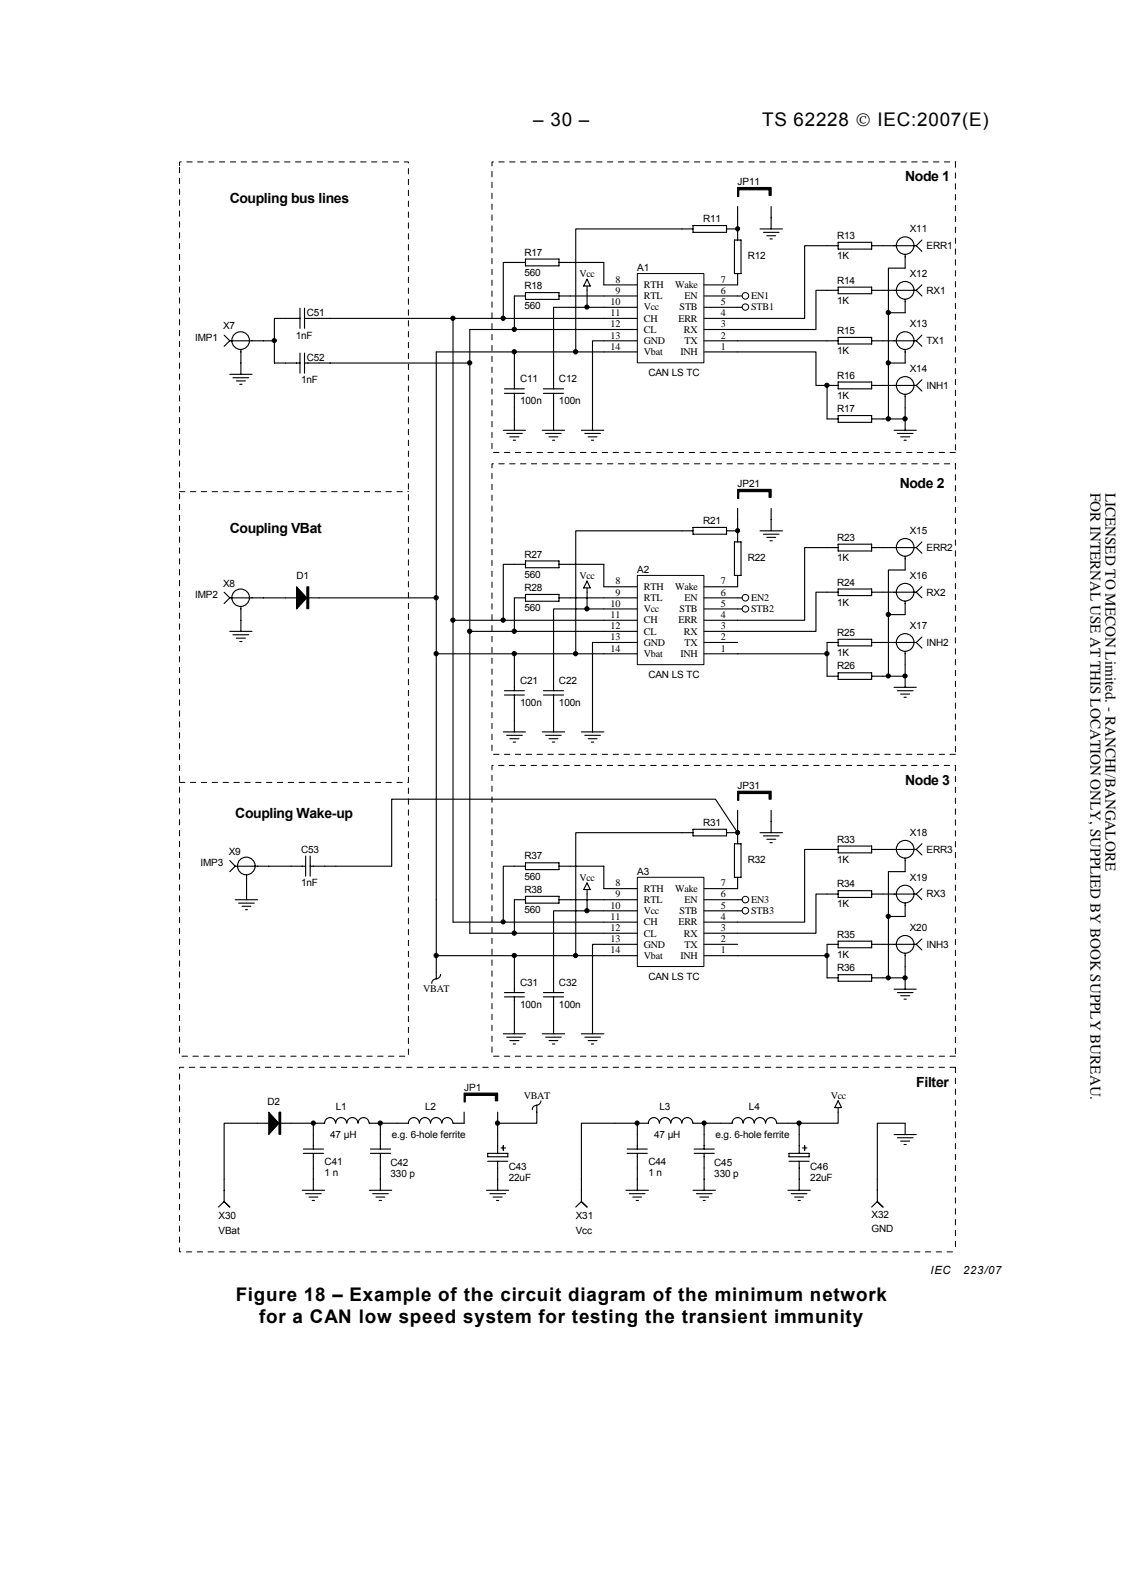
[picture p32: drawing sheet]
<svg xmlns="http://www.w3.org/2000/svg" width="210mm" height="297mm" viewBox="0 0 210 297" stroke-linecap="round" stroke-linejoin="round" font-family="sans-serif">
<defs><g id="words">
<g font-size="3.5">
<text x="99.7" y="23.5">– 30 –</text>
<text x="142.5" y="23.5">TS 62228 © IEC:2007(E)</text>
<text x="44.1" y="243.3">Figure 18 – Example of the circuit diagram of the minimum network</text>
<text x="48.5" y="247.4">for a CAN low speed system for testing the transient immunity</text>
</g>
<g font-size="2.8" fill="#010101">
<text x="203.9" y="92.1" transform="rotate(90 203.9 92.1)">FOR INTERNAL USE AT THIS LOCATION ONLY, SUPPLIED BY BOOK SUPPLY BUREAU.</text>
<text x="206.7" y="92.1" transform="rotate(90 206.7 92.1)">LICENSED TO MECON Limited. - RANCHI/BANGALORE</text>
</g>
<g font-size="2.6">
<text x="169.2" y="33.8">Node 1</text>
<text x="43" y="38">Coupling bus lines</text>
<text x="168.2" y="91.3">Node 2</text>
<text x="43" y="99.7">Coupling VBat</text>
<text x="169.2" y="146.7">Node 3</text>
<text x="44" y="153">Coupling Wake-up</text>
<text x="171.3" y="203.1">Filter</text>
</g>
<g font-size="2.1">
<text x="174" y="238.1">IEC</text>
<text x="180.1" y="238.1">223/07</text>
</g>
<g font-size="1.9">
<text x="137.9" y="34.6">JP11</text>
<text x="131.5" y="41.5">R11</text>
<text x="98" y="47.8">R17</text>
<text x="156.5" y="44.7">R13</text>
<text x="170.1" y="43.4">X11</text>
<text x="173.2" y="46.6">ERR1</text>
<text x="98" y="51.6">560</text>
<text x="108.3" y="51.8">Vcc</text>
<text x="115.1" y="52.8">8</text>
<text x="119.2" y="50.7">A1</text>
<text x="120.4" y="53.8">RTH</text>
<text x="126.2" y="53.8">Wake</text>
<text x="134.8" y="52.8">7</text>
<text x="139.8" y="48.4">R12</text>
<text x="156.5" y="53">R14</text>
<text x="156.5" y="48.4">1K</text>
<text x="170.1" y="51.8">X12</text>
<text x="57.4" y="59.1">C51</text>
<text x="98" y="54.1">R18</text>
<text x="98" y="57.8">560</text>
<text x="114.2" y="59.1">11</text>
<text x="114.2" y="57">10</text>
<text x="115.1" y="54.9">9</text>
<text x="120.4" y="58">Vcc</text>
<text x="120.4" y="56">RTL</text>
<text x="127.1" y="58">STB</text>
<text x="128" y="56">EN</text>
<text x="134.8" y="54.9">6</text>
<text x="134.8" y="57">5</text>
<text x="134.8" y="59.1">4</text>
<text x="140.5" y="58">STB1</text>
<text x="140.5" y="56">EN1</text>
<text x="156.5" y="56.8">1K</text>
<text x="173.2" y="54.9">RX1</text>
<text x="36.5" y="63.7">IMP1</text>
<text x="41.7" y="61.6">X7</text>
<text x="55.3" y="63.3">1nF</text>
<text x="114.2" y="65.4">14</text>
<text x="114.2" y="63.3">13</text>
<text x="114.2" y="61.2">12</text>
<text x="120.4" y="64.3">GND</text>
<text x="120.4" y="62.2">CL</text>
<text x="120.4" y="60.2">CH</text>
<text x="126.9" y="60.2">ERR</text>
<text x="127.9" y="62.2">RX</text>
<text x="128" y="64.3">TX</text>
<text x="134.8" y="61.2">3</text>
<text x="134.8" y="63.3">2</text>
<text x="134.8" y="65.4">1</text>
<text x="156.5" y="62.4">R15</text>
<text x="170.1" y="61.2">X13</text>
<text x="173.2" y="64.3">TX1</text>
<text x="56.3" y="71.6">1nF</text>
<text x="57.4" y="67.4">C52</text>
<text x="97.2" y="71.4">C11</text>
<text x="104.5" y="71.4">C12</text>
<text x="120.4" y="66.4">Vbat</text>
<text x="121.2" y="70.4">CAN LS TC</text>
<text x="127.2" y="66.4">INH</text>
<text x="156.5" y="66.2">1K</text>
<text x="156.5" y="70.8">R16</text>
<text x="170.1" y="69.6">X14</text>
<text x="97.2" y="75.6">100n</text>
<text x="104.5" y="75.6">100n</text>
<text x="156.5" y="74.5">1K</text>
<text x="156.5" y="77">R17</text>
<text x="173.2" y="72.7">INH1</text>
<text x="137.9" y="91.1">JP21</text>
<text x="131.5" y="98">R21</text>
<text x="156.5" y="101.1">R23</text>
<text x="170.1" y="99.8">X15</text>
<text x="98" y="104.2">R27</text>
<text x="98" y="108">560</text>
<text x="119.2" y="107.1">A2</text>
<text x="139.8" y="104.9">R22</text>
<text x="156.5" y="104.9">1K</text>
<text x="173.2" y="103">ERR2</text>
<text x="36.5" y="111.8">IMP2</text>
<text x="41.7" y="109.7">X8</text>
<text x="55.5" y="108.2">D1</text>
<text x="98" y="110.5">R28</text>
<text x="108.3" y="108.2">Vcc</text>
<text x="114.2" y="113.4">10</text>
<text x="115.1" y="111.3">9</text>
<text x="115.1" y="109.3">8</text>
<text x="120.4" y="112.4">RTL</text>
<text x="120.4" y="110.3">RTH</text>
<text x="126.2" y="110.3">Wake</text>
<text x="128" y="112.4">EN</text>
<text x="134.8" y="111.3">6</text>
<text x="134.8" y="113.4">5</text>
<text x="134.8" y="109.3">7</text>
<text x="140.5" y="112.4">EN2</text>
<text x="156.5" y="109.5">R24</text>
<text x="156.5" y="113.2">1K</text>
<text x="170.1" y="108.2">X16</text>
<text x="173.2" y="111.3">RX2</text>
<text x="98" y="114.3">560</text>
<text x="114.2" y="119.7">13</text>
<text x="114.2" y="117.6">12</text>
<text x="114.2" y="115.5">11</text>
<text x="120.4" y="118.7">CL</text>
<text x="120.4" y="116.5">CH</text>
<text x="120.4" y="114.5">Vcc</text>
<text x="126.9" y="116.5">ERR</text>
<text x="127.1" y="114.5">STB</text>
<text x="127.9" y="118.7">RX</text>
<text x="134.8" y="117.6">3</text>
<text x="134.8" y="119.7">2</text>
<text x="134.8" y="115.5">4</text>
<text x="140.5" y="114.5">STB2</text>
<text x="156.5" y="118.9">R25</text>
<text x="170.1" y="117.6">X17</text>
<text x="114.2" y="121.8">14</text>
<text x="120.4" y="122.9">Vbat</text>
<text x="120.4" y="120.7">GND</text>
<text x="127.2" y="122.9">INH</text>
<text x="128" y="120.7">TX</text>
<text x="134.8" y="121.8">1</text>
<text x="156.5" y="122.6">1K</text>
<text x="156.5" y="125.1">R26</text>
<text x="173.2" y="120.7">INH2</text>
<text x="97.2" y="127.8">C21</text>
<text x="104.5" y="127.8">C22</text>
<text x="121.2" y="126.8">CAN LS TC</text>
<text x="97.2" y="132">100n</text>
<text x="104.5" y="132">100n</text>
<text x="137.9" y="147.5">JP31</text>
<text x="131.5" y="154.4">R31</text>
<text x="37.5" y="161.9">IMP3</text>
<text x="42.8" y="159.8">X9</text>
<text x="56.3" y="159.4">C53</text>
<text x="98" y="160.7">R37</text>
<text x="139.8" y="161.3">R32</text>
<text x="156.5" y="157.5">R33</text>
<text x="156.5" y="161.3">1K</text>
<text x="170.1" y="156.3">X18</text>
<text x="173.2" y="159.4">ERR3</text>
<text x="56.3" y="165.7">1nF</text>
<text x="98" y="164.4">560</text>
<text x="98" y="166.9">R38</text>
<text x="108.3" y="164.6">Vcc</text>
<text x="115.1" y="167.8">9</text>
<text x="115.1" y="165.7">8</text>
<text x="119.2" y="163.6">A3</text>
<text x="120.4" y="166.7">RTH</text>
<text x="126.2" y="166.7">Wake</text>
<text x="134.8" y="167.8">6</text>
<text x="134.8" y="165.7">7</text>
<text x="156.5" y="165.9">R34</text>
<text x="170.1" y="164.6">X19</text>
<text x="173.2" y="167.8">RX3</text>
<text x="98" y="170.7">560</text>
<text x="114.2" y="172">11</text>
<text x="114.2" y="169.8">10</text>
<text x="120.4" y="173">CH</text>
<text x="120.4" y="170.9">Vcc</text>
<text x="120.4" y="168.8">RTL</text>
<text x="126.9" y="173">ERR</text>
<text x="127.1" y="170.9">STB</text>
<text x="128" y="168.8">EN</text>
<text x="134.8" y="169.8">5</text>
<text x="134.8" y="172">4</text>
<text x="140.5" y="170.9">STB3</text>
<text x="140.5" y="168.8">EN3</text>
<text x="156.5" y="169.6">1K</text>
<text x="114.2" y="178.2">14</text>
<text x="114.2" y="176.1">13</text>
<text x="114.2" y="174">12</text>
<text x="120.4" y="179.2">Vbat</text>
<text x="120.4" y="177.2">GND</text>
<text x="120.4" y="175.1">CL</text>
<text x="127.2" y="179.2">INH</text>
<text x="127.9" y="175.1">RX</text>
<text x="128" y="177.2">TX</text>
<text x="134.8" y="174">3</text>
<text x="134.8" y="176.1">2</text>
<text x="134.8" y="178.2">1</text>
<text x="156.5" y="175.3">R35</text>
<text x="156.5" y="179">1K</text>
<text x="170.1" y="174">X20</text>
<text x="173.2" y="177.2">INH3</text>
<text x="79.1" y="185.5">VBAT</text>
<text x="97.2" y="184.3">C31</text>
<text x="104.5" y="184.3">C32</text>
<text x="121.2" y="183.2">CAN LS TC</text>
<text x="156.5" y="181.6">R36</text>
<text x="97.2" y="188.5">100n</text>
<text x="104.5" y="188.5">100n</text>
<text x="86.8" y="203.9">JP1</text>
<text x="50" y="206.6">D2</text>
<text x="62.8" y="207.5">L1</text>
<text x="79.5" y="207.5">L2</text>
<text x="97.9" y="205.4">VBAT</text>
<text x="123.3" y="207.5">L3</text>
<text x="140" y="207.5">L4</text>
<text x="155.3" y="205.4">Vcc</text>
<text x="61.7" y="212.7">47 µH</text>
<text x="73.2" y="212.7">e.g. 6-hole ferrite</text>
<text x="122.3" y="212.7">47 µH</text>
<text x="133.8" y="212.7">e.g. 6-hole ferrite</text>
<text x="60.7" y="217.7">C41</text>
<text x="60.7" y="219.8">1 n</text>
<text x="73" y="217.9">C42</text>
<text x="73" y="220">330 p</text>
<text x="95.1" y="218.7">C43</text>
<text x="95.1" y="220.9">22uF</text>
<text x="121.2" y="217.7">C44</text>
<text x="121.2" y="219.8">1 n</text>
<text x="133.6" y="217.9">C45</text>
<text x="133.6" y="220">330 p</text>
<text x="151.5" y="218.7">C46</text>
<text x="151.5" y="220.9">22uF</text>
<text x="40.9" y="228">X30</text>
<text x="107.7" y="228">X31</text>
<text x="163" y="227.8">X32</text>
<text x="40.9" y="230.7">VBat</text>
<text x="107.7" y="230.7">Vcc</text>
<text x="163" y="230.3">GND</text>
</g>
</g></defs>
<g fill="none" stroke="#000" stroke-width=".21">
<path d="M137.9 38.6v6.3M144.2 38.6v4.2M109.8 52.2l.6 1.3h-1.3zM109.8 53.5v.8M112.9 59.5h-28.2v112.9M127.5 42.8h2.1M129.6 42.2h6.2v1.2h-6.2zM135.8 42.8h2.1M137.3 44.9h1.3v6.2h-1.3zM137.9 51.1v2.2M137.9 57.4h.9M137.9 55.3h.9"/>
<path d="M142.1 42.8h4.2M142.7 43.4h3M143.4 44.1h1.6M144 44.7h.4M154.6 54.3h2.1M154.6 45.9h2.1M156.7 45.3h6.3v1.3h-6.3zM156.7 53.7h6.3v1.2h-6.3zM163 54.3h8.3M163 45.9h8.3M169.2 47.6v2.5h-3.1v28.2h3.1v2.1M169.2 56v2.5h-3.1"/>
<path d="M171.3 45.9l1.1 1.1M171.3 54.3l1.1 1M172.4 44.9l-1.1 1M172.4 53.3l-1.1 1M81.6 65.8v112.8M94.3 73.5h3.7M94.3 72.7h3.7M96.2 70v2.7M96.2 73.5v6.9M101.6 73.5h3.8M101.6 72.7h3.8M103.5 70v2.7"/>
<path d="M103.5 73.5v6.9M110.8 78.3v2.1M112.9 61.6h-25.1v112.9M154.6 63.7h2.1M154.6 72.1h2.1M154.6 78.3h2.1M156.7 63.1h6.3v1.2h-6.3zM156.7 71.4h6.3v1.3h-6.3zM156.7 77.7h6.3v1.3h-6.3zM163 63.7h8.3M163 72.1h8.3M163 78.3h2.1"/>
<path d="M169.2 65.4v2.5h-3.1M169.2 73.7v2.5M171.3 63.7l1.1 1M171.3 72.1l1.1 1M172.4 62.7l-1.1 1M172.4 71l-1.1 1.1M94.1 80.4h4.2M94.7 81h3M95.3 81.7h1.7M96 82.3h.4M101.4 80.4h4.2M102 81h2.9"/>
<path d="M102.7 81.7h1.6M103.3 82.3h.4M108.7 80.4h4.2M109.3 81h3M110 81.7h1.6M110.6 82.3h.4M167.2 80.4h4.1M167.8 81h2.9M168.4 81.7h1.7M169 82.3h.5M81.5 183a.78 .78 0 0 0-.8 .8M81.6 181.8v1.2"/>
<path d="M82.4 182.2a.84 .84 0 0 1-.9 .8M50.2 210h-8.3v14.6l1.1 1-1.1-1-1 1M52.3 210h8.4M56.7 215.6h3.8M56.7 214.8h3.8M58.6 210v4.8M58.6 215.6v6.9M60.7 209.9a1.02 1.02 0 0 1 1-1 1.02 1.02 0 0 1 1 1M62.8 209.9a1.02 1.02 0 0 1 1-1 1.02 1.02 0 0 1 1 1M64.9 209.9a1.04 1.04 0 0 1 1-1 1.04 1.04 0 0 1 1 1M67 209.9a1.02 1.02 0 0 1 1-1 1.02 1.02 0 0 1 1 1M69 210h7.4"/>
<path d="M69.3 215.6h3.7M69.3 214.8h3.7M71.1 210v4.8M71.1 215.6v6.9M76.4 209.9a1.02 1.02 0 0 1 1-1 1.02 1.02 0 0 1 1 1M78.4 209.9a1.02 1.02 0 0 1 1.1-1 1.02 1.02 0 0 1 1 1 1.06 1.06 0 0 1 1-1 1.06 1.06 0 0 1 1.1 1M82.6 209.9a1.02 1.02 0 0 1 1.1-1 1.02 1.02 0 0 1 1 1M86.8 207.9v2.1h-2.1M91.2 215.6h3.8v.6h-3.8zM91.2 217.1h3.8M93 207.9v7.7M93 217.1v5.4"/>
<path d="M93.7 214.6h.8M94.1 214.2v.8M100.3 206.6a.78 .78 0 0 0-.8 .8M100.4 206.6v3.4h-7.4M101.1 205.8a.83 .83 0 0 1-.8 .8M117.3 215.6h3.7M117.3 214.8h3.7M119.2 210v4.8M119.2 215.6v6.9M121.2 209.9a1.02 1.02 0 0 1 1.1-1 1.02 1.02 0 0 1 1 1M121.2 210h-12.5v14.6l1.1 1-1.1-1-1 1M123.3 209.9a1.04 1.04 0 0 1 1.1-1 1.04 1.04 0 0 1 1 1"/>
<path d="M125.4 209.9a1.02 1.02 0 0 1 1-1 1.02 1.02 0 0 1 1.1 1M127.5 209.9a1.02 1.02 0 0 1 1-1 1.02 1.02 0 0 1 1 1M129.6 210h7.3M129.8 215.6h3.8M129.8 214.8h3.8M131.7 210v4.8M131.7 215.6v6.9M136.9 209.9a1.02 1.02 0 0 1 1-1 1.02 1.02 0 0 1 1 1M139 209.9a1.02 1.02 0 0 1 1-1 1.02 1.02 0 0 1 1 1M141.1 209.9a1.04 1.04 0 0 1 1-1 1.04 1.04 0 0 1 1 1M143.2 209.9a1.02 1.02 0 0 1 1-1 1.02 1.02 0 0 1 1 1M145.2 210h4.2"/>
<path d="M147.5 215.6h3.8v.6h-3.8zM147.5 217.1h3.8M149.4 210v5.6M149.4 217.1v5.4M150 214.6h.9M150.5 214.2v.8M156.7 207.1v2.9h-7.3M156.7 205.8l.7 1.3h-1.3zM167.2 212.1h4.1M167.8 212.7h2.9M168.4 213.3h1.7M169 214h.5"/>
<path d="M169.2 212.1v-2.1h-5.2v14.6l1.1 1-1.1-1-1 1M56.5 222.5h4.2M57.1 223.1h3M57.8 223.8h1.6M58.4 224.4h.4M69 222.5h4.2M69.7 223.1h2.9M70.3 223.8h1.7M70.9 224.4h.4M91 222.5h4.1M91.6 223.1h2.9M92.2 223.8h1.7"/>
<path d="M92.8 224.4h.5M117.1 222.5h4.1M117.7 223.1h2.9M118.3 223.8h1.7M119 224.4h.4M129.6 222.5h4.2M130.2 223.1h2.9M130.9 223.8h1.6M131.5 224.4h.4M147.3 222.5h4.2M148 223.1h2.9M148.6 223.8h1.6"/>
<path d="M149.2 224.4h.4"/>
<circle cx="169.2" cy="54.3" r="1.65"/>
<circle cx="169.3" cy="45.9" r="1.64"/>
<circle cx="169.2" cy="72" r="1.65"/>
<circle cx="169.2" cy="63.7" r="1.65"/>
</g>
<g fill="none" stroke="#000" stroke-width=".19">
<path d="M52.2 207.9h.3v4.1h-.3z"/>
<circle cx="139.4" cy="55.3" r=".62"/>
<circle cx="139.4" cy="57.4" r=".61"/>
</g>
<g fill="#000" stroke="#000" stroke-width=".21">
<path d="M137.9 35.1h6.3v1.4h-.4v-1h-5.7v1.2h-.2z" fill-rule="evenodd"/>
<path d="M86.8 204.3h6.2v1.5h-.4v-1h-5.6v1.2h-.2z" fill-rule="evenodd"/>
</g>
<path d="M178.6 30.3v54.3M178.6 84.6h-86.6v-54.3h86.6M178.6 86.7v54.3M178.6 141h-86.6v-54.3h86.6M178.6 143.1v54.3M178.6 197.4h-86.6v-54.3h86.6M178.6 199.5h-145v34.5h145M178.6 199.5v34.5" fill="none" stroke="#000" stroke-width=".19" stroke-dasharray="1 1 1 1 1 1 1 1"/>
<g fill="#000" stroke="#000" stroke-width=".19">
<path d="M50.2 207.9l2 2.1-2 2.1z"/>
<circle cx="58.6" cy="209.9" r=".39"/>
<circle cx="71.1" cy="209.9" r=".4"/>
<circle cx="93" cy="209.9" r=".4"/>
<circle cx="119.1" cy="209.9" r=".39"/>
<circle cx="131.6" cy="209.9" r=".39"/>
<circle cx="149.4" cy="209.9" r=".4"/>
</g>
<path d="M52.3 207.9v4.1" fill="none" stroke="#000" stroke-width=".3"/>
<path d="M119.2 51.2h12.4v16.6h-12.4z" fill="#fff"/>
<g fill="none" stroke="#000" stroke-width=".19">
<path d="M119.2 51.1h12.4v16.7h-12.4z"/>
<circle cx="139.4" cy="111.7" r=".62"/>
<circle cx="139.4" cy="113.8" r=".61"/>
</g>
<g fill="none" stroke="#000" stroke-width=".21">
<path d="M98.3 49.1h-4.2v10.4M98.3 55.3h-2.1v6.3M98.3 48.4h6.2v1.3h-6.2zM98.3 54.7h6.2v1.3h-6.2zM104.5 55.3h14.7M104.5 49.1h8.4v4.2h6.3M109.8 54.3v3.1M112.9 59.5h6.3M119.2 57.4h-15.7v12.6M127.5 42.8h-19.8v23M131.7 57.4h6.2M131.7 55.3h6.2"/>
<path d="M131.7 53.3h6.2M154.6 54.3h-2v7.3h-20.9M154.6 45.9h-4.1v13.6h-18.8M81.6 65.8h37.6M96.2 65.8v4.2M112.9 61.6h6.3M119.2 63.7h-8.4v14.6M131.7 65.8h20.9v6.3h2v6.2M131.7 63.7h22.9M165.1 78.3h1M169.2 76.2v2.1M127.5 99.2h2.1"/>
<path d="M129.6 98.6h6.2v1.3h-6.2zM135.8 99.2h2.1M137.9 95v6.3M142.1 99.2h4.2M142.7 99.9h3M144.2 95v4.2M84.7 116h28.2M87.8 118h25.1M109.8 109.9v.8M109.8 108.6l.6 1.3h-1.3zM137.3 101.3h1.3v6.3h-1.3zM137.9 107.6v2.1"/>
<path d="M137.9 113.8h.9M137.9 111.8h.9M143.4 100.5h1.6M144 101.1h.4M154.6 110.7h2.1M154.6 102.4h2.1M156.7 101.7h6.3v1.3h-6.3zM156.7 110.1h6.3v1.2h-6.3zM156.7 119.5h6.3v1.2h-6.3zM163 110.7h8.3M163 102.4h8.3M169.2 104v2.6h-3.1v19.8h3.1v2.1"/>
<path d="M169.2 112.4v2.5h-3.1M171.3 102.4l1.1 1M171.3 110.7l1.1 1.1M172.4 101.3l-1.1 1.1M172.4 109.7l-1.1 1M172.4 119.1l-1.1 1M94.1 136.8h4.2M94.3 129.9h3.7M94.3 129.1h3.7M94.7 137.5h3M95.3 138.1h1.7M96 138.7h.4"/>
<path d="M96.2 126.4v2.7M96.2 129.9v6.9M101.4 136.8h4.2M101.6 129.9h3.8M101.6 129.1h3.8M102 137.5h2.9M102.7 138.1h1.6M103.3 138.7h.4M103.5 126.4v2.7M103.5 129.9v6.9M108.7 136.8h4.2M109.3 137.5h3"/>
<path d="M110 138.1h1.6M110.6 138.7h.4M110.8 134.7v2.1M154.6 120.1h2.1M154.6 126.4h2.1M156.7 125.8h6.3v1.2h-6.3zM163 120.1h8.3M163 126.4h2.1M167.2 128.5h4.1M167.8 129.1h2.9M168.4 129.8h1.7M169 130.3h.5"/>
<path d="M169.2 121.8v2.5M171.3 120.1l1.1 1.1"/>
<circle cx="169.2" cy="110.7" r="1.65"/>
<circle cx="169.2" cy="102.3" r="1.65"/>
<circle cx="169.2" cy="120.1" r="1.65"/>
</g>
<g fill="#000" stroke="#000" stroke-width=".19">
<circle cx="94.1" cy="59.5" r=".4"/>
<circle cx="109.8" cy="57.4" r=".39"/>
<circle cx="137.9" cy="42.8" r=".39"/>
<circle cx="166.1" cy="58.4" r=".4"/>
<circle cx="96.2" cy="61.6" r=".4"/>
<circle cx="96.2" cy="65.8" r=".4"/>
<circle cx="107.6" cy="65.8" r=".4"/>
<circle cx="154.6" cy="72" r=".4"/>
<circle cx="166.1" cy="67.8" r=".4"/>
<circle cx="166.1" cy="78.3" r=".4"/>
<circle cx="169.2" cy="78.3" r=".4"/>
</g>
<path d="M137.9 91.5h6.3v1.5h-.4v-1.1h-5.7v1.3h-.2z" fill-rule="evenodd" fill="#000" stroke="#000" stroke-width=".21"/>
<path d="M119.2 107.6h12.4v16.6h-12.4z" fill="#fff"/>
<g fill="none" stroke="#000" stroke-width=".19">
<path d="M119.2 107.6h12.4v16.6h-12.4z"/>
<circle cx="139.4" cy="168.2" r=".62"/>
<circle cx="139.4" cy="170.2" r=".62"/>
</g>
<g fill="none" stroke="#000" stroke-width=".21">
<path d="M127.5 99.2h-19.8v23M98.3 105.5h-4.2v10.5M98.3 111.8h-2.1v6.2M98.3 104.9h6.2v1.2h-6.2zM98.3 111.1h6.2v1.3h-6.2zM104.5 111.8h14.7M104.5 105.5h8.4v4.2h6.3M109.8 110.7v3.1M112.9 118h6.3M112.9 116h6.3M119.2 113.8h-15.7v12.6M131.7 113.8h6.2"/>
<path d="M131.7 111.8h6.2M131.7 109.7h6.2M154.6 110.7h-2v7.3h-20.9M154.6 102.4h-4.1v13.6h-18.8M81.6 122.2h37.6M96.2 122.2v4.2M119.2 120.1h-8.4v14.6M131.7 120.1h6.2M154.6 120.1v2.1h-22.9M154.6 122.2v4.2M165.1 126.4h1M169.2 124.3v2.1"/>
<path d="M127.5 155.7h2.1M129.6 155h6.2v1.3h-6.2zM135.8 155.7h2.1M137.3 157.7h1.3v6.3h-1.3zM137.9 151.5v6.2M142.1 155.7h4.2M142.7 156.3h3M143.4 156.9h1.6M144 157.5h.4M144.2 151.5v4.2M154.6 158.8h2.1M156.7 158.2h6.3v1.2h-6.3z"/>
<path d="M163 158.8h8.3M171.3 158.8l1.1 1M172.4 157.7l-1.1 1.1M84.7 172.4h28.2M87.8 174.5h25.1M109.8 166.3v.8M109.8 165.1l.6 1.2h-1.3zM137.9 164v2.1M137.9 170.3h.9M137.9 168.2h.9M154.6 167.1h2.1M154.6 176.5h2.1"/>
<path d="M156.7 166.5h6.3v1.3h-6.3zM156.7 175.9h6.3v1.3h-6.3zM163 167.1h8.3M163 176.5h8.3M169.2 160.4v2.5h-3.1v19.9h3.1v2.1M169.2 168.8v2.5h-3.1M169.2 178.2v2.5M171.3 167.1l1.1 1.1M171.3 176.5l1.1 1.1M172.4 166.1l-1.1 1M172.4 175.5l-1.1 1M94.1 193.3h4.2"/>
<path d="M94.3 186.4h3.7M94.3 185.5h3.7M94.7 193.9h3M95.3 194.5h1.7M96 195.2h.4M96.2 182.8v2.7M96.2 186.4v6.9M101.4 193.3h4.2M101.6 186.4h3.8M101.6 185.5h3.8M102 193.9h2.9M102.7 194.5h1.6"/>
<path d="M103.3 195.2h.4M103.5 182.8v2.7M103.5 186.4v6.9M108.7 193.3h4.2M109.3 193.9h3M110 194.5h1.6M110.6 195.2h.4M110.8 191.2v2.1M154.6 182.8h2.1M156.7 182.2h6.3v1.2h-6.3zM163 182.8h2.1M167.2 184.9h4.1"/>
<path d="M167.8 185.5h2.9M168.4 186.1h1.7M169 186.8h.5"/>
<circle cx="169.2" cy="158.7" r="1.65"/>
<circle cx="169.2" cy="167.1" r="1.65"/>
<circle cx="169.2" cy="176.5" r="1.65"/>
</g>
<g fill="#000" stroke="#000" stroke-width=".19">
<circle cx="137.9" cy="99.2" r=".39"/>
<circle cx="84.7" cy="115.9" r=".4"/>
<circle cx="87.8" cy="118" r=".4"/>
<circle cx="94.1" cy="115.9" r=".4"/>
<circle cx="96.2" cy="118" r=".4"/>
<circle cx="109.7" cy="113.8" r=".4"/>
<circle cx="166.1" cy="114.9" r=".4"/>
<circle cx="81.6" cy="122.2" r=".4"/>
<circle cx="96.2" cy="122.2" r=".4"/>
<circle cx="107.6" cy="122.2" r=".4"/>
<circle cx="154.6" cy="122.2" r=".4"/>
<circle cx="166.1" cy="126.4" r=".39"/>
<circle cx="169.2" cy="126.4" r=".39"/>
</g>
<path d="M137.9 147.9h6.3v1.5h-.4v-1.1h-5.7v1.3h-.2z" fill-rule="evenodd" fill="#000" stroke="#000" stroke-width=".21"/>
<path d="M119.2 164h12.4v16.7h-12.4z" fill="#fff"/>
<path d="M57.4 109.7h.3v4.1h-.3zM119.2 164h12.4v16.7h-12.4z" fill="none" stroke="#000" stroke-width=".19"/>
<g fill="none" stroke="#000" stroke-width=".21">
<path d="M56.1 59.5h-4.8v8.4h4.8M56.1 57.6v3.8M56.9 59.5h27.8M56.9 57.6v3.8M41.9 62.7l1.1 1M43 70h4.1M43 63.7h8.3M43 63.7l-1.1 1M43.6 70.6h2.9M44.2 71.2h1.7M44.8 71.8h.5M45 65.4v4.6"/>
<path d="M56.1 66v3.8M56.9 66v3.8M56.9 67.9h30.9M41.9 110.7l1.1 1.1M43 118h4.1M43 111.8h12.5M43 111.8l-1.1 1M43.6 118.7h2.9M44.2 119.3h1.7M44.8 119.9h.5M45 113.4v4.6M57.6 111.8h24"/>
<path d="M127.5 155.7h-19.8v22.9M137.9 155.7l-4.1-6.3h-60.6v12.5h-15.2M154.6 158.8h-4.1v13.6h-18.8M43 160.9l1 1M44 168.2h4.2M44 161.9h13.1M44 161.9l-1 1M44.6 168.8h2.9M45.3 169.4h1.6M45.9 170.1h.4M46.1 163.6v4.6M57.1 160v3.8"/>
<path d="M58 160v3.8M96.2 178.6v4.2M98.3 161.9h-4.2v10.5M98.3 168.2h-2.1v6.3M98.3 161.3h6.2v1.3h-6.2zM98.3 167.6h6.2v1.2h-6.2zM104.5 168.2h14.7M104.5 161.9h8.4v4.2h6.3M109.8 167.1v3.2M112.9 174.5h6.3M112.9 172.4h6.3M119.2 176.5h-8.4v14.7"/>
<path d="M119.2 170.3h-15.7v12.5M119.2 178.6h-37.6v3.2M131.7 176.5h6.2M131.7 170.3h6.2M131.7 168.2h6.2M131.7 166.1h6.2M154.6 167.1h-2v7.4h-20.9M154.6 176.5v2.1h-22.9M154.6 178.6v4.2M165.1 182.8h1M169.2 180.7v2.1"/>
<circle cx="45" cy="63.7" r="1.65"/>
<circle cx="45" cy="111.7" r="1.64"/>
<circle cx="46.1" cy="161.9" r="1.65"/>
</g>
<g fill="#000" stroke="#000" stroke-width=".19">
<circle cx="84.7" cy="59.5" r=".4"/>
<circle cx="51.3" cy="63.7" r=".39"/>
<circle cx="87.8" cy="67.8" r=".4"/>
<circle cx="81.6" cy="111.7" r=".4"/>
<circle cx="137.9" cy="155.6" r=".39"/>
<circle cx="81.6" cy="178.6" r=".4"/>
<circle cx="94.1" cy="172.3" r=".39"/>
<circle cx="96.2" cy="174.4" r=".4"/>
<circle cx="96.2" cy="178.6" r=".4"/>
<circle cx="107.6" cy="178.6" r=".4"/>
<circle cx="109.7" cy="170.2" r=".4"/>
<circle cx="154.6" cy="178.6" r=".4"/>
<circle cx="166.1" cy="171.3" r=".4"/>
<circle cx="166.1" cy="182.8" r=".39"/>
<circle cx="169.2" cy="182.8" r=".39"/>
</g>
<path d="M33.6 31.3v166.1h42.8v-167.1h-42.8v1M33.6 91.9h42.8M33.6 146.3h42.8" fill="none" stroke="#000" stroke-width=".19" stroke-dasharray="1 1 1 1 1 1 1 1"/>
<path d="M55.5 109.7l1.9 2.1-1.9 2z" fill="#000" stroke="#000" stroke-width=".21"/>
<path d="M57.6 109.7v4.1" fill="none" stroke="#000" stroke-width=".34"/>
<use href="#words"/>
</svg>
